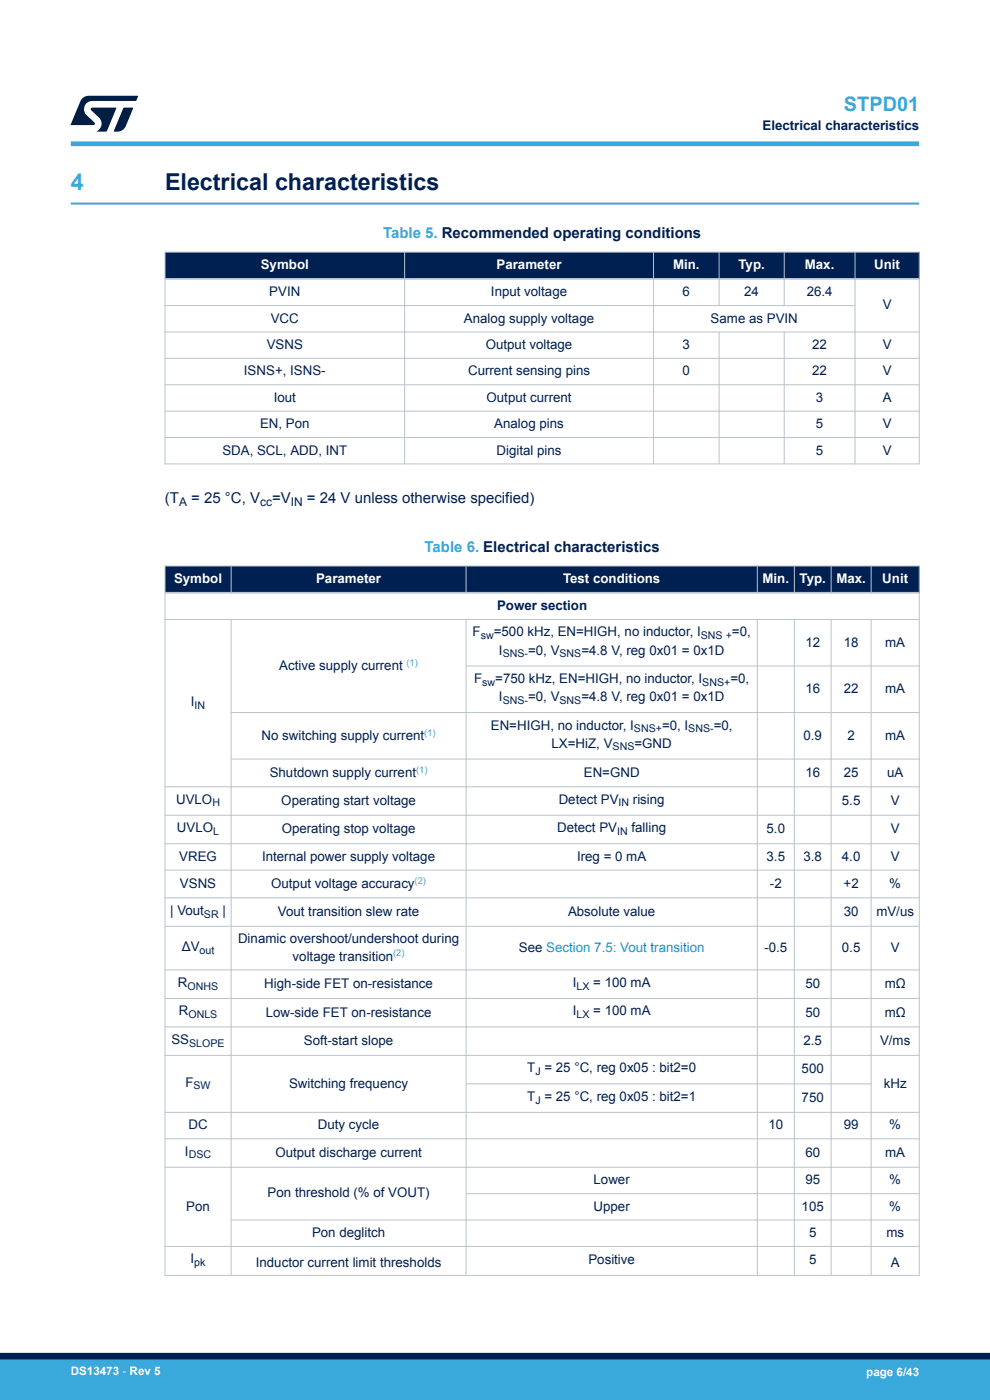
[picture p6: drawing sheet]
<svg xmlns="http://www.w3.org/2000/svg" width="210mm" height="297mm" viewBox="0 0 210 297" stroke-linecap="round" stroke-linejoin="round" font-family="sans-serif">
<defs><g id="words">
<text font-size="4.9" fill="#39a9dc" x="15" y="40.4">4</text>
<text font-size="4.9" fill="#002052" x="35" y="40.4">Electrical characteristics</text>
<text font-size="4.2" fill="#39a9dc" x="179" y="23.5">STPD01</text>
<g font-size="3.2" fill="#39a9dc">
<text x="81.2" y="50.5">Table 5. Recommended operating conditions</text>
<text x="90.1" y="117.1">Table 6. Electrical characteristics</text>
</g>
<g font-size="3.2" fill="#002052">
<text x="35" y="106.7">(T</text>
<text x="40.6" y="106.7">= 25 °C, V</text>
<text x="57.7" y="106.7">=V</text>
<text x="65.1" y="106.7">= 24 V unless otherwise specified)</text>
</g>
<g font-size="2.8" fill="#002052">
<text x="161.7" y="27.5">Electrical characteristics</text>
<text x="57.1" y="62.8">PVIN</text>
<text x="104.1" y="62.8">Input voltage</text>
<text x="144.8" y="62.8">6</text>
<text x="157.9" y="62.8">24</text>
<text x="171.1" y="62.8">26.4</text>
<text x="187.2" y="65.6">V</text>
<text x="57.4" y="68.4">VCC</text>
<text x="98.4" y="68.4">Analog supply voltage</text>
<text x="150.7" y="68.4">Same as PVIN</text>
<text x="56.6" y="74">VSNS</text>
<text x="103.1" y="74">Output voltage</text>
<text x="144.8" y="74">3</text>
<text x="172.3" y="74">22</text>
<text x="187.2" y="74">V</text>
<text x="51.7" y="79.6">ISNS+, ISNS-</text>
<text x="99.3" y="79.6">Current sensing pins</text>
<text x="144.8" y="79.6">0</text>
<text x="172.3" y="79.6">22</text>
<text x="187.2" y="79.6">V</text>
<text x="58.1" y="85.2">Iout</text>
<text x="103.2" y="85.2">Output current</text>
<text x="173.1" y="85.2">3</text>
<text x="187.2" y="85.2">A</text>
<text x="55.2" y="90.8">EN, Pon</text>
<text x="104.9" y="90.8">Analog pins</text>
<text x="173.1" y="90.8">5</text>
<text x="187.2" y="90.8">V</text>
<text x="47.2" y="96.4">SDA, SCL, ADD, INT</text>
<text x="105.3" y="96.4">Digital pins</text>
<text x="173.1" y="96.4">5</text>
<text x="187.2" y="96.4">V</text>
<text x="105.4" y="129.4">Power section</text>
<text x="100.3" y="135">F</text>
<text x="104.7" y="135">=500 kHz, EN=HIGH, no inductor, I</text>
<text x="155.3" y="135">=0,</text>
<text x="170.8" y="137.2">12</text>
<text x="179" y="137.2">18</text>
<text x="187.8" y="137.2">mA</text>
<text x="59.3" y="142.2">Active supply current</text>
<text x="105.8" y="138.9">I</text>
<text x="112" y="138.9">=0, V</text>
<text x="123.3" y="138.9">=4.8 V, reg 0x01 = 0x1D</text>
<text x="40.5" y="149.8">I</text>
<text x="100.6" y="144.9">F</text>
<text x="105.1" y="144.9">=750 kHz, EN=HIGH, no inductor, I</text>
<text x="105.8" y="148.7">I</text>
<text x="112" y="148.7">=0, V</text>
<text x="123.3" y="148.7">=4.8 V, reg 0x01 = 0x1D</text>
<text x="154.9" y="144.9">=0,</text>
<text x="170.8" y="147">16</text>
<text x="179" y="147">22</text>
<text x="187.8" y="147">mA</text>
<text x="104.1" y="154.8">EN=HIGH, no inductor, I</text>
<text x="140.4" y="154.8">=0, I</text>
<text x="151.4" y="154.8">=0,</text>
<text x="55.5" y="157">No switching supply current</text>
<text x="117" y="158.6">LX=HiZ, V</text>
<text x="134.6" y="158.6">=GND</text>
<text x="170.4" y="156.9">0.9</text>
<text x="179.8" y="156.9">2</text>
<text x="187.8" y="156.9">mA</text>
<text x="57.2" y="164.9">Shutdown supply current</text>
<text x="123.8" y="164.8">EN=GND</text>
<text x="170.8" y="164.8">16</text>
<text x="179" y="164.8">25</text>
<text x="188.2" y="164.8">uA</text>
<text x="37.4" y="170.5">UVLO</text>
<text x="59.7" y="170.7">Operating start voltage</text>
<text x="118.5" y="170.5">Detect PV</text>
<text x="134.3" y="170.5">rising</text>
<text x="178.6" y="170.7">5.5</text>
<text x="189" y="170.7">V</text>
<text x="37.5" y="176.6">UVLO</text>
<text x="59.8" y="176.8">Operating stop voltage</text>
<text x="118.2" y="176.6">Detect PV</text>
<text x="133.9" y="176.6">falling</text>
<text x="162.6" y="176.8">5.0</text>
<text x="189" y="176.8">V</text>
<text x="38" y="182.6">VREG</text>
<text x="55.6" y="182.6">Internal power supply voltage</text>
<text x="122.4" y="182.6">Ireg = 0 mA</text>
<text x="162.6" y="182.6">3.5</text>
<text x="170.4" y="182.6">3.8</text>
<text x="178.6" y="182.6">4.0</text>
<text x="189" y="182.6">V</text>
<text x="38.2" y="188.3">VSNS</text>
<text x="57.5" y="188.5">Output voltage accuracy</text>
<text x="163.3" y="188.3">-2</text>
<text x="178.9" y="188.3">+2</text>
<text x="188.6" y="188.3">%</text>
<text x="36.1" y="194.1">| Vout</text>
<text x="47.2" y="194.1">|</text>
<text x="59" y="194.3">Vout transition slew rate</text>
<text x="120.5" y="194.3">Absolute value</text>
<text x="179" y="194.3">30</text>
<text x="185.9" y="194.3">mV/us</text>
<text x="38.6" y="201.7">ΔV</text>
<text x="50.5" y="200.1">Dinamic overshoot/undershoot during</text>
<text x="62.1" y="203.8">voltage transition</text>
<text x="110.1" y="202">See Section 7.5: Vout transition</text>
<text x="162.1" y="202">-0.5</text>
<text x="178.6" y="202">0.5</text>
<text x="189" y="202">V</text>
<text x="37.7" y="209.4">R</text>
<text x="56.1" y="209.6">High-side FET on-resistance</text>
<text x="121.5" y="209.4">I</text>
<text x="125.8" y="209.4">= 100 mA</text>
<text x="170.8" y="209.6">50</text>
<text x="187.7" y="209.6">mΩ</text>
<text x="37.9" y="215.4">R</text>
<text x="56.4" y="215.6">Low-side FET on-resistance</text>
<text x="121.5" y="215.4">I</text>
<text x="125.8" y="215.4">= 100 mA</text>
<text x="170.8" y="215.6">50</text>
<text x="187.7" y="215.6">mΩ</text>
<text x="36.4" y="221.5">SS</text>
<text x="64.5" y="221.7">Soft-start slope</text>
<text x="170.4" y="221.7">2.5</text>
<text x="186.7" y="221.7">V/ms</text>
<text x="111.8" y="227.5">T = 25 °C, reg 0x05 : bit2=0</text>
<text x="170" y="227.7">500</text>
<text x="39.3" y="230.5">F</text>
<text x="61.3" y="230.8">Switching frequency</text>
<text x="111.8" y="233.6">T = 25 °C, reg 0x05 : bit2=1</text>
<text x="170" y="233.8">750</text>
<text x="187.5" y="230.8">kHz</text>
<text x="40" y="239.6">DC</text>
<text x="67.4" y="239.6">Duty cycle</text>
<text x="163" y="239.6">10</text>
<text x="179" y="239.6">99</text>
<text x="188.6" y="239.6">%</text>
<text x="39.2" y="245.2">I</text>
<text x="58.4" y="245.4">Output discharge current</text>
<text x="170.8" y="245.4">60</text>
<text x="187.8" y="245.4">mA</text>
<text x="125.9" y="251.2">Lower</text>
<text x="170.8" y="251.2">95</text>
<text x="188.6" y="251.2">%</text>
<text x="39.5" y="256.8">Pon</text>
<text x="56.8" y="254">Pon threshold (% of VOUT)</text>
<text x="125.9" y="256.8">Upper</text>
<text x="170" y="256.8">105</text>
<text x="188.6" y="256.8">%</text>
<text x="66.2" y="262.4">Pon deglitch</text>
<text x="171.6" y="262.4">5</text>
<text x="188" y="262.4">ms</text>
<text x="40.4" y="268">I</text>
<text x="54.3" y="268.8">Inductor current limit thresholds</text>
<text x="124.8" y="268.3">Positive</text>
<text x="171.6" y="268.3">5</text>
<text x="189" y="268.8">A</text>
</g>
<g font-size="2.8" fill="#fff">
<text x="55.3" y="57.1">Symbol</text>
<text x="105.3" y="57.1">Parameter</text>
<text x="142.8" y="57.1">Min.</text>
<text x="156.6" y="57.1">Typ.</text>
<text x="170.7" y="57.1">Max.</text>
<text x="185.4" y="57.1">Unit</text>
<text x="36.9" y="123.7">Symbol</text>
<text x="67" y="123.7">Parameter</text>
<text x="119.4" y="123.7">Test conditions</text>
<text x="161.8" y="123.7">Min.</text>
<text x="169.6" y="123.7">Typ.</text>
<text x="177.4" y="123.7">Max.</text>
<text x="187.2" y="123.7">Unit</text>
</g>
<g font-size="2.5" fill="#002052">
<text x="38" y="107.4">A</text>
<text x="55.2" y="107.4">cc</text>
<text x="61.7" y="107.4">IN</text>
</g>
<g font-size="2.5" fill="#fff">
<text x="15" y="291.6">DS13473 - Rev 5</text>
<text x="183.7" y="291.9">page 6/43</text>
</g>
<g font-size="2.3" fill="#002052">
<text x="102" y="135.6">sw</text>
<text x="148.7" y="135.6">SNS +</text>
<text x="106.6" y="139.4">SNS-</text>
<text x="118.7" y="139.4">SNS</text>
<text x="102.3" y="145.5">sw</text>
<text x="106.6" y="149.3">SNS-</text>
<text x="118.7" y="149.3">SNS</text>
<text x="149" y="145.5">SNS+</text>
<text x="41.3" y="150.3">IN</text>
<text x="134.5" y="155.3">SNS+</text>
<text x="146" y="155.3">SNS-</text>
<text x="129.9" y="159.2">SNS</text>
<text x="45" y="171.1">H</text>
<text x="131.2" y="171.1">IN</text>
<text x="45.2" y="177.1">L</text>
<text x="130.9" y="177.1">IN</text>
<text x="43.3" y="194.6">SR</text>
<text x="42.3" y="202.3">out</text>
<text x="39.8" y="209.9">ONHS</text>
<text x="122.3" y="209.9">LX</text>
<text x="40" y="216">ONLS</text>
<text x="122.3" y="216">LX</text>
<text x="40.1" y="222">SLOPE</text>
<text x="41.1" y="231.1">SW</text>
<text x="113.6" y="228.1">J</text>
<text x="113.6" y="234.1">J</text>
<text x="40" y="245.8">DSC</text>
<text x="41.2" y="268.6">pk</text>
</g>
<g font-size="2" fill="#39a9dc">
<text x="86.2" y="141.3">(1)</text>
<text x="90" y="156.1">(1)</text>
<text x="88.3" y="164">(1)</text>
<text x="88" y="187.5">(2)</text>
<text x="83.4" y="202.8">(2)</text>
</g>
</g></defs>
<path d="M15 43.2h180" fill="none" stroke="#39a9dc" stroke-width=".4"/>
<g fill="#002052">
<path d="M35 53.5h160v5.7h-160z" fill-rule="evenodd"/>
<path d="M35 53.5h160v5.7h-160z" fill-rule="evenodd"/>
</g>
<g fill="none" stroke="#b9c4ca" stroke-width=".21">
<path d="M34.9 53.5h160.2M35 53.4v45.1M85.8 53.4v45.1M138.6 53.4v45.1M152.5 53.4v11.5M166.4 53.4v11.5M181.4 53.4v45.1M195 53.4v45.1M34.9 64.8h146.6M34.9 70.4h160.2M34.9 76h160.2M152.5 70.4v28.1"/>
<path d="M166.4 70.4v28.1M34.9 81.6h160.2M34.9 87.2h160.2M34.9 92.8h160.2M34.9 98.4h160.2"/>
</g>
<path d="M34.9 59.2h160.2" fill="none" stroke="#b9c4ca" stroke-width=".35"/>
<g fill="#002052">
<path d="M35 120.1h160v5.6h-160z" fill-rule="evenodd"/>
<path d="M35 120.1h160v5.6h-160z" fill-rule="evenodd"/>
</g>
<g fill="none" stroke="#b9c4ca" stroke-width=".21">
<path d="M35 120v150.7M49 120v5.9M98.9 120v5.9M160.6 120v5.9M168.5 120v5.9M176.3 120v5.9M184.8 120v5.9M195 120v150.7M34.9 120.1h160.2M34.9 131.4h160.2M49 131.4v139.3M98.9 131.4v139.3"/>
<path d="M160.6 131.4v139.3M168.5 131.4v139.3M176.3 131.4v139.3M184.8 131.4v139.3M49 151.2h146.1M98.9 141.3h96.2M34.9 166.9h160.2M34.9 173h160.2M34.9 179h160.2M49 161h146.1M34.9 184.6h160.2M34.9 190.5h160.2"/>
<path d="M34.9 196.5h160.2M34.9 205.8h160.2M34.9 211.8h160.2M34.9 217.9h160.2M34.9 223.9h160.2M34.9 236h160.2M98.9 229.9h86M34.9 241.6h160.2M34.9 247.6h160.2M98.9 253.2h96.2M195.1 258.8h-146.1M34.9 270.6h160.2"/>
<path d="M195.1 264.4h-160.2"/>
</g>
<path d="M34.9 125.7h160.2" fill="none" stroke="#b9c4ca" stroke-width=".35"/>
<path d="M15 30.5h180" fill="none" stroke="#39a9dc" stroke-width="1"/>
<g fill="#001e41">
<path d="M17.6 20.8l1.2-.5 10.5 .1-.5 1h-9.2a1.74 1.74 0 0 0-1.6 1 1.74 1.74 0 0 0 .3 2l1.7 1.6 .1 .2-.1 .3h-5l2.1-5z"/>
<path d="M26.2 22.9h2.1l-1.6 3.9a1.92 1.92 0 0 1-1.8 1.1h-.7l-.1-.1z"/>
<path d="M19.4 22.9l5.2-.1 .1 .1-2.1 5h-2.1a1.85 1.85 0 0 0 .5-2.9l-1.6-1.6-.2-.2z"/>
</g>
<g fill="#39a9dc">
<path d="M0 288.4h210v8.6h-210z" fill-rule="evenodd"/>
<path d="M-.1 288.4h210.2v4.4h-210.2z" fill-rule="evenodd"/>
</g>
<path d="M0 287.7h210" fill="none" stroke="#002052" stroke-width="1.4"/>
<use href="#words"/>
</svg>
